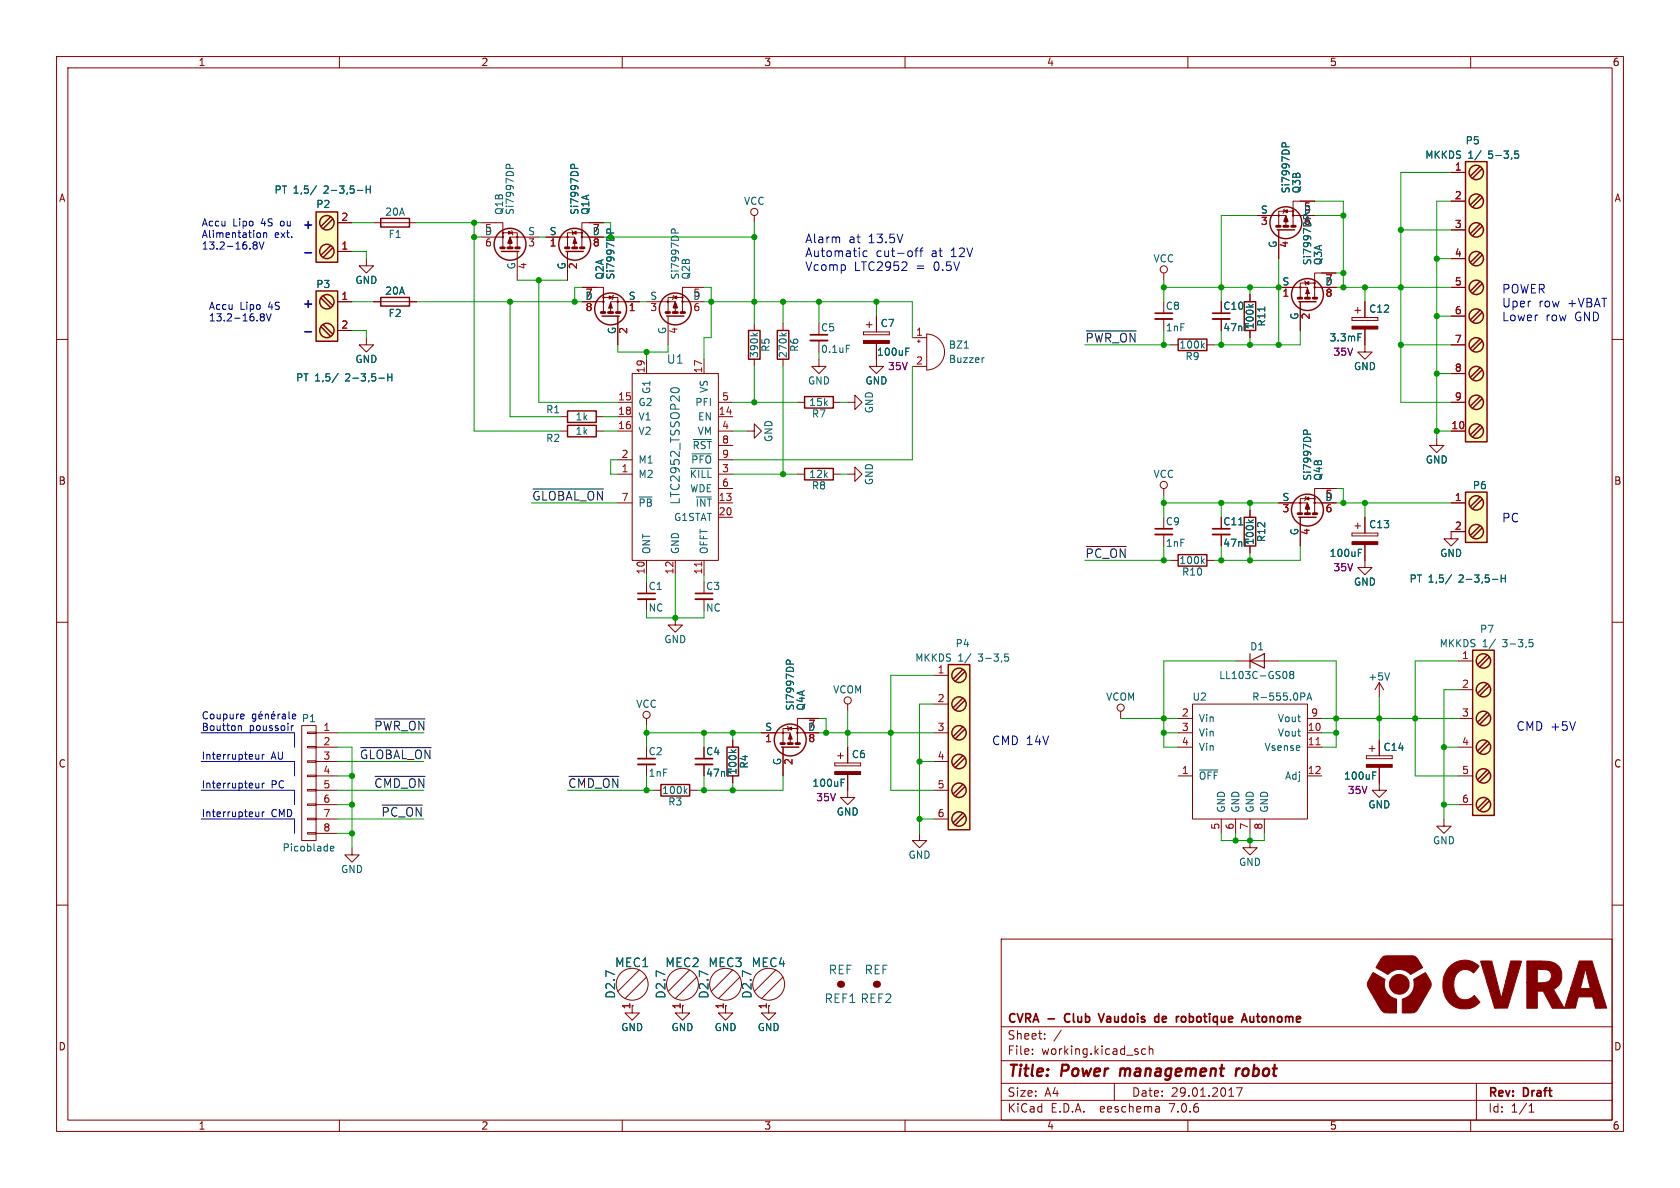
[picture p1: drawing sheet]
<svg xmlns="http://www.w3.org/2000/svg" width="297mm" height="210mm" viewBox="0 0 297 210" stroke-linecap="round" stroke-linejoin="round" font-family="sans-serif">
<defs><g id="words">
<g font-size="2.8" fill="#840000">
<text x="178" y="190.9">Title:</text>
<text x="187.7" y="190.9">Power</text>
<text x="198.8" y="190.9">management</text>
<text x="220.1" y="190.9">robot</text>
</g>
<g font-size="2.1" fill="#0000c2">
<text x="53.3" y="40.6">+</text>
<text x="142.2" y="43.1">Alarm</text>
<text x="142.2" y="45.6">Automatic</text>
<text x="150" y="43.1">at</text>
<text x="153.6" y="43.1">13.5V</text>
<text x="154.8" y="45.6">cut-off</text>
<text x="164.7" y="45.6">at</text>
<text x="168.2" y="45.6">12V</text>
<text x="142.2" y="48">Vcomp</text>
<text x="151" y="48">LTC2952</text>
<text x="162" y="48">=</text>
<text x="165.2" y="48">0.5V</text>
<text x="265.4" y="52">POWER</text>
<text x="53.3" y="54.5">+</text>
<text x="265.4" y="54.4">Uper</text>
<text x="265.4" y="56.9">Lower</text>
<text x="272" y="54.4">row</text>
<text x="273.2" y="56.9">row</text>
<text x="277.2" y="54.4">+VBAT</text>
<text x="278.4" y="56.9">GND</text>
<text x="265.4" y="92.5">PC</text>
<text x="175.3" y="131.8">CMD 14V</text>
<text x="268" y="129.3">CMD +5V</text>
</g>
<g font-size="2.1" fill="#006464">
<text x="117.8" y="64.5">U1</text>
<text x="120.4" y="89.3" transform="rotate(-90 120.4 89.3)">LTC2952_TSSOP20</text>
<text x="108.6" y="171.2">MEC1</text>
<text x="117.5" y="171.2">MEC2</text>
<text x="125.1" y="171.2">MEC3</text>
<text x="132.8" y="171.2">MEC4</text>
<text x="146.4" y="172.4">REF</text>
<text x="152.8" y="172.4">REF</text>
<text x="108.9" y="176.6" transform="rotate(-90 108.9 176.6)">D2.7</text>
<text x="117.8" y="176.6" transform="rotate(-90 117.8 176.6)">D2.7</text>
<text x="125.5" y="176.6" transform="rotate(-90 125.5 176.6)">D2.7</text>
<text x="133.1" y="176.6" transform="rotate(-90 133.1 176.6)">D2.7</text>
<text x="145.7" y="177.5">REF1 REF2</text>
</g>
<g font-size="2.1" fill="#0f0f0f">
<text x="191.8" y="60.6">~{PWR_ON}</text>
<text x="94" y="88.6">~{GLOBAL_ON}</text>
<text x="191.8" y="98.7">~{PC_ON}</text>
<text x="66" y="129.2">~{PWR_ON}</text>
<text x="63.5" y="134.3">~{GLOBAL_ON}</text>
<text x="66" y="139.4">~{CMD_ON}</text>
<text x="100.3" y="139.4">~{CMD_ON}</text>
<text x="67.3" y="144.5">~{PC_ON}</text>
</g>
<g font-size="2.1" fill="#840000">
<text x="178" y="184">Sheet:</text>
<text x="178" y="181.2">CVRA -</text>
<text x="188.9" y="181.2">Club</text>
<text x="195.7" y="181.2">Vaudois</text>
<text x="206" y="181.2">de</text>
<text x="210.4" y="181.2">robotique</text>
<text x="222.7" y="181.2">Autonome</text>
<text x="178" y="186.7">File:</text>
<text x="184.1" y="186.7">working.kicad_sch</text>
<text x="178" y="196.9">KiCad</text>
<text x="178" y="194.1">Size:</text>
<text x="184.7" y="194.1">A4</text>
<text x="185.7" y="196.9">E.D.A.</text>
<text x="194.6" y="196.9">eeschema</text>
<text x="200" y="194.1">Date:</text>
<text x="207" y="196.9">7.0.6</text>
<text x="207" y="194.1">29.01.2017</text>
<text x="263" y="194.3">Rev:</text>
<text x="263" y="196.9">Id:</text>
<text x="267.1" y="196.9">1/1</text>
<text x="269.4" y="194.3">Draft</text>
</g>
<g font-size="1.8" fill="#840000">
<text x="35" y="11.9">1</text>
<text x="85" y="11.9">2</text>
<text x="135" y="11.9">3</text>
<text x="185" y="11.9">4</text>
<text x="235" y="11.9">5</text>
<text x="285" y="11.9">6</text>
<text x="10.3" y="35.9">A</text>
<text x="285.3" y="35.9">A</text>
<text x="216.2" y="55">C10</text>
<text x="10.3" y="85.9">B</text>
<text x="285.3" y="85.9">B</text>
<text x="216.2" y="93.1">C11</text>
<text x="10.3" y="135.9">C</text>
<text x="124.7" y="133.7">C4</text>
<text x="285.3" y="135.9">C</text>
<text x="10.3" y="185.9">D</text>
<text x="285.3" y="185.9">D</text>
<text x="35" y="199.9">1</text>
<text x="85" y="199.9">2</text>
<text x="135" y="199.9">3</text>
<text x="185" y="199.9">4</text>
<text x="235" y="199.9">5</text>
<text x="285" y="199.9">6</text>
</g>
<g font-size="1.8" fill="#006464">
<text x="251.9" y="28.3">MKKDS</text>
<text x="259" y="25.7">P5</text>
<text x="259.5" y="28.3">1/</text>
<text x="263.2" y="28.3">5-3,5</text>
<text x="48.4" y="34.4">PT 1,5/</text>
<text x="57.4" y="34.4">2-3,5-H</text>
<text x="228.2" y="34.3" transform="rotate(-90 228.2 34.3)">Si7997DP</text>
<text x="230.1" y="34.3" transform="rotate(-90 230.1 34.3)">Q3B</text>
<text x="55.8" y="37">P2</text>
<text x="68" y="38.3">20A</text>
<text x="85.7" y="41.4">5</text>
<text x="89.1" y="38.1" transform="rotate(-90 89.1 38.1)">Q1B</text>
<text x="91" y="38.1" transform="rotate(-90 91 38.1)">Si7997DP</text>
<text x="93.3" y="41.7">S</text>
<text x="97.1" y="41.7">S</text>
<text x="102.5" y="38.1" transform="rotate(-90 102.5 38.1)">Si7997DP</text>
<text x="104.4" y="38.1" transform="rotate(-90 104.4 38.1)">Q1A</text>
<text x="104.7" y="41.4">7</text>
<text x="131.4" y="36.4">VCC</text>
<text x="222.8" y="37.8">S</text>
<text x="230.4" y="37.5">5</text>
<text x="230.4" y="40.1">6</text>
<text x="68.6" y="42.3">F1</text>
<text x="91.2" y="47.7" transform="rotate(-90 91.2 47.7)">G</text>
<text x="100.1" y="47.7" transform="rotate(-90 100.1 47.7)">G</text>
<text x="203.8" y="46.6">VCC</text>
<text x="225.8" y="43.9" transform="rotate(-90 225.8 43.9)">G</text>
<text x="232" y="47" transform="rotate(-90 232 47)">Si7997DP</text>
<text x="233.9" y="47" transform="rotate(-90 233.9 47)">Q3A</text>
<text x="55.8" y="51.1">P3</text>
<text x="62.7" y="50.4">GND</text>
<text x="68" y="52.3">20A</text>
<text x="103.4" y="52.8">7</text>
<text x="106.9" y="49.5" transform="rotate(-90 106.9 49.5)">Q2A</text>
<text x="111.1" y="53.1">S</text>
<text x="114.9" y="53.1">S</text>
<text x="120.2" y="49.5" transform="rotate(-90 120.2 49.5)">Si7997DP</text>
<text x="122.1" y="49.5" transform="rotate(-90 122.1 49.5)">Q2B</text>
<text x="122.5" y="52.8">5</text>
<text x="226.6" y="50.5">S</text>
<text x="234.2" y="50.2">7</text>
<text x="68.6" y="56.2">F2</text>
<text x="109" y="59.2" transform="rotate(-90 109 59.2)">G</text>
<text x="117.9" y="59.2" transform="rotate(-90 117.9 59.2)">G</text>
<text x="145" y="58.8">C5</text>
<text x="155.6" y="58">C7</text>
<text x="206" y="55">C8</text>
<text x="206" y="58.8">1nF</text>
<text x="216.2" y="58.8">47nF</text>
<text x="221.8" y="58.3" transform="rotate(-90 221.8 58.3)">100k</text>
<text x="223.9" y="57.8" transform="rotate(-90 223.9 57.8)">R11</text>
<text x="229.6" y="56.6" transform="rotate(-90 229.6 56.6)">G</text>
<text x="241.9" y="55.5">C12</text>
<text x="62.7" y="64.4">GND</text>
<text x="134.2" y="63.4" transform="rotate(-90 134.2 63.4)">390k</text>
<text x="136.2" y="62.3" transform="rotate(-90 136.2 62.3)">R5</text>
<text x="139.3" y="63.4" transform="rotate(-90 139.3 63.4)">270k</text>
<text x="141.3" y="62.3" transform="rotate(-90 141.3 62.3)">R6</text>
<text x="145" y="62.6">0.1uF</text>
<text x="154.9" y="63.1">100uF</text>
<text x="167.6" y="61.8">BZ1</text>
<text x="167.6" y="64.4">Buzzer</text>
<text x="208.4" y="61.8">100k</text>
<text x="209.5" y="63.9">R9</text>
<text x="235" y="60.6">3.3mF</text>
<text x="239.3" y="65.6">GND</text>
<text x="52.2" y="67.6">PT 1,5/</text>
<text x="61.2" y="67.6">2-3,5-H</text>
<text x="112.8" y="72">G2</text>
<text x="115.2" y="69.7" transform="rotate(-90 115.2 69.7)">G1</text>
<text x="122.8" y="72">PFI</text>
<text x="125.3" y="69.6" transform="rotate(-90 125.3 69.6)">VS</text>
<text x="142.7" y="68.2">GND</text>
<text x="143" y="72">15k</text>
<text x="152.9" y="68.2">GND</text>
<text x="96.4" y="73.3">R1</text>
<text x="101.6" y="74.5">1k</text>
<text x="101.6" y="77.1">1k</text>
<text x="112.8" y="77.1">V2</text>
<text x="112.8" y="74.5">V1</text>
<text x="123.2" y="77.1">VM</text>
<text x="123.3" y="74.5">EN</text>
<text x="143.4" y="74">R7</text>
<text x="154.5" y="73.2" transform="rotate(-90 154.5 73.2)">GND</text>
<text x="96.4" y="78.3">R2</text>
<text x="112.8" y="82.1">M1</text>
<text x="122.1" y="82.1">~{PFO}</text>
<text x="122.3" y="79.6">~{RST}</text>
<text x="136.8" y="78.2" transform="rotate(-90 136.8 78.2)">GND</text>
<text x="252" y="82.1">GND</text>
<text x="112.8" y="84.7">M2</text>
<text x="112.8" y="89.8">~{PB}</text>
<text x="121.8" y="84.7">~{KILL}</text>
<text x="121.9" y="87.2">WDE</text>
<text x="122.9" y="89.8">~{INT}</text>
<text x="143" y="84.7">12k</text>
<text x="143.4" y="86.7">R8</text>
<text x="154.5" y="85.9" transform="rotate(-90 154.5 85.9)">GND</text>
<text x="203.8" y="84.7">VCC</text>
<text x="226.6" y="88.6">S</text>
<text x="232" y="85.1" transform="rotate(-90 232 85.1)">Si7997DP</text>
<text x="233.9" y="85.1" transform="rotate(-90 233.9 85.1)">Q4B</text>
<text x="234.2" y="88.3">5</text>
<text x="260.3" y="86.7">P6</text>
<text x="119.1" y="92.3">G1STAT</text>
<text x="206" y="93.1">C9</text>
<text x="223.9" y="95.9" transform="rotate(-90 223.9 95.9)">R12</text>
<text x="229.6" y="94.7" transform="rotate(-90 229.6 94.7)">G</text>
<text x="241.9" y="93.6">C13</text>
<text x="115.2" y="98" transform="rotate(-90 115.2 98)">ONT</text>
<text x="120.2" y="98" transform="rotate(-90 120.2 98)">GND</text>
<text x="125.3" y="98" transform="rotate(-90 125.3 98)">OFFT</text>
<text x="206" y="96.9">1nF</text>
<text x="208.4" y="99.9">100k</text>
<text x="208.9" y="102">R10</text>
<text x="216.2" y="96.9">47nF</text>
<text x="221.8" y="96.4" transform="rotate(-90 221.8 96.4)">100k</text>
<text x="235" y="98.7">100uF</text>
<text x="254.5" y="98.7">GND</text>
<text x="114.6" y="104.5">C1</text>
<text x="124.7" y="104.5">C3</text>
<text x="239.3" y="103.7">GND</text>
<text x="249.1" y="103.2">PT 1,5/</text>
<text x="258" y="103.2">2-3,5-H</text>
<text x="114.6" y="108.3">NC</text>
<text x="117.3" y="113.9">GND</text>
<text x="124.7" y="108.3">NC</text>
<text x="261.5" y="112.1">P7</text>
<text x="161.7" y="117.2">MKKDS</text>
<text x="168.8" y="114.6">P4</text>
<text x="169.3" y="117.2">1/</text>
<text x="173.1" y="117.2">3-3,5</text>
<text x="220.9" y="115.2">D1</text>
<text x="254.4" y="114.6">MKKDS</text>
<text x="262.1" y="114.6">1/</text>
<text x="265.8" y="114.6">3-3,5</text>
<text x="112.4" y="125.3">VCC</text>
<text x="140.6" y="125.7" transform="rotate(-90 140.6 125.7)">Si7997DP</text>
<text x="142.5" y="125.7" transform="rotate(-90 142.5 125.7)">Q4A</text>
<text x="147.2" y="122.8">VCOM</text>
<text x="195.4" y="124.1">VCOM</text>
<text x="210.7" y="124.1">U2</text>
<text x="215.4" y="120.2">LL103C-GS08</text>
<text x="221.3" y="124.1">R-555.0PA</text>
<text x="241.8" y="120.5">+5V</text>
<text x="53.3" y="127.9">P1</text>
<text x="135.2" y="129.3">S</text>
<text x="142.8" y="129">7</text>
<text x="211.8" y="127.9">Vin</text>
<text x="211.8" y="130.4">Vin</text>
<text x="225.8" y="130.4">Vout</text>
<text x="225.8" y="127.9">Vout</text>
<text x="114.6" y="133.7">C2</text>
<text x="114.6" y="137.5">1nF</text>
<text x="124.7" y="137.5">47nF</text>
<text x="130.4" y="137.1" transform="rotate(-90 130.4 137.1)">100k</text>
<text x="132.4" y="136" transform="rotate(-90 132.4 136)">R4</text>
<text x="138.2" y="135.4" transform="rotate(-90 138.2 135.4)">G</text>
<text x="150.5" y="134.2">C6</text>
<text x="211.8" y="132.9">Vin</text>
<text x="223.4" y="132.9">Vsense</text>
<text x="244.5" y="132.9">C14</text>
<text x="116.9" y="140.6">100k</text>
<text x="118" y="142.6">R3</text>
<text x="143.5" y="139.3">100uF</text>
<text x="211.8" y="138">~{OFF}</text>
<text x="216.8" y="143.8" transform="rotate(-90 216.8 143.8)">GND</text>
<text x="219.3" y="143.8" transform="rotate(-90 219.3 143.8)">GND</text>
<text x="221.8" y="143.8" transform="rotate(-90 221.8 143.8)">GND</text>
<text x="224.4" y="143.8" transform="rotate(-90 224.4 143.8)">GND</text>
<text x="227.1" y="138">Adj</text>
<text x="237.5" y="138">100uF</text>
<text x="241.8" y="143.1">GND</text>
<text x="147.8" y="144.4">GND</text>
<text x="253.2" y="149.5">GND</text>
<text x="49.9" y="150.7">Picoblade</text>
<text x="60.2" y="154.5">GND</text>
<text x="160.5" y="152">GND</text>
<text x="218.9" y="153.3">GND</text>
<text x="109.7" y="182.5">GND</text>
<text x="118.6" y="182.5">GND</text>
<text x="126.2" y="182.5">GND</text>
<text x="133.9" y="182.5">GND</text>
</g>
<g font-size="1.8" fill="#a90000">
<text x="257.1" y="30.2">1</text>
<text x="257.1" y="35.3">2</text>
<text x="60.3" y="39.1">2</text>
<text x="222.8" y="40.1">3</text>
<text x="257.1" y="40.4">3</text>
<text x="60.3" y="44.2">1</text>
<text x="85.7" y="43.9">6</text>
<text x="93.3" y="43.9">3</text>
<text x="93.4" y="47.7" transform="rotate(-90 93.4 47.7)">4</text>
<text x="97.1" y="43.9">1</text>
<text x="102.3" y="47.7" transform="rotate(-90 102.3 47.7)">2</text>
<text x="104.7" y="43.9">8</text>
<text x="228" y="43.9" transform="rotate(-90 228 43.9)">4</text>
<text x="257.1" y="45.5">4</text>
<text x="60.3" y="53.1">1</text>
<text x="226.6" y="52.8">1</text>
<text x="234.2" y="52.8">8</text>
<text x="257.1" y="50.5">5</text>
<text x="60.3" y="58.2">2</text>
<text x="103.4" y="55.3">8</text>
<text x="111.1" y="55.3">1</text>
<text x="111.2" y="59.1" transform="rotate(-90 111.2 59.1)">2</text>
<text x="114.9" y="55.3">3</text>
<text x="120.1" y="59.1" transform="rotate(-90 120.1 59.1)">4</text>
<text x="122.5" y="55.3">6</text>
<text x="161.9" y="59.4">1</text>
<text x="231.9" y="56.6" transform="rotate(-90 231.9 56.6)">2</text>
<text x="257.1" y="55.6">6</text>
<text x="161.9" y="64.5">2</text>
<text x="257.1" y="60.7">7</text>
<text x="257.1" y="65.8">8</text>
<text x="109.2" y="70.9">15</text>
<text x="114" y="66.1" transform="rotate(-90 114 66.1)">19</text>
<text x="124.2" y="66.1" transform="rotate(-90 124.2 66.1)">17</text>
<text x="127.6" y="70.9">5</text>
<text x="257.1" y="70.9">9</text>
<text x="109.2" y="75.9">16</text>
<text x="109.2" y="73.4">18</text>
<text x="127" y="73.4">14</text>
<text x="127.6" y="75.9">4</text>
<text x="256.5" y="75.9">10</text>
<text x="109.8" y="83.6">1</text>
<text x="109.8" y="81">2</text>
<text x="127.6" y="83.6">3</text>
<text x="127.6" y="78.5">8</text>
<text x="127.6" y="81">9</text>
<text x="109.8" y="88.6">7</text>
<text x="127" y="88.6">13</text>
<text x="127.6" y="86.1">6</text>
<text x="257.1" y="88.6">1</text>
<text x="127" y="91.2">20</text>
<text x="226.6" y="90.9">3</text>
<text x="231.9" y="94.7" transform="rotate(-90 231.9 94.7)">4</text>
<text x="234.2" y="90.9">6</text>
<text x="257.1" y="93.7">2</text>
<text x="114" y="101.6" transform="rotate(-90 114 101.6)">10</text>
<text x="119.1" y="101.6" transform="rotate(-90 119.1 101.6)">12</text>
<text x="124.2" y="101.6" transform="rotate(-90 124.2 101.6)">11</text>
<text x="165.7" y="119.1">1</text>
<text x="258.4" y="116.6">1</text>
<text x="165.7" y="124.2">2</text>
<text x="258.4" y="121.7">2</text>
<text x="57.1" y="129.3">1</text>
<text x="57.1" y="131.8">2</text>
<text x="135.2" y="131.5">1</text>
<text x="142.8" y="131.5">8</text>
<text x="165.7" y="129.3">3</text>
<text x="208.8" y="126.7">2</text>
<text x="208.8" y="129.3">3</text>
<text x="208.8" y="131.8">4</text>
<text x="231.1" y="129.3">10</text>
<text x="231.1" y="131.8">11</text>
<text x="231.7" y="126.7">9</text>
<text x="258.4" y="126.7">3</text>
<text x="258.4" y="131.8">4</text>
<text x="57.1" y="134.4">3</text>
<text x="57.1" y="136.9">4</text>
<text x="140.4" y="135.3" transform="rotate(-90 140.4 135.3)">2</text>
<text x="165.7" y="134.4">4</text>
<text x="208.8" y="136.9">1</text>
<text x="231.1" y="136.9">12</text>
<text x="258.4" y="136.9">5</text>
<text x="57.1" y="139.4">5</text>
<text x="57.1" y="142">6</text>
<text x="165.7" y="139.4">5</text>
<text x="258.4" y="142">6</text>
<text x="57.1" y="144.5">7</text>
<text x="57.1" y="147.1">8</text>
<text x="165.7" y="144.5">6</text>
<text x="215.6" y="146.8" transform="rotate(-90 215.6 146.8)">5</text>
<text x="218.2" y="146.8" transform="rotate(-90 218.2 146.8)">6</text>
<text x="220.7" y="146.8" transform="rotate(-90 220.7 146.8)">7</text>
<text x="223.3" y="146.8" transform="rotate(-90 223.3 146.8)">8</text>
<text x="111.5" y="178.5" transform="rotate(-90 111.5 178.5)">1</text>
<text x="120.4" y="178.5" transform="rotate(-90 120.4 178.5)">1</text>
<text x="128" y="178.5" transform="rotate(-90 128 178.5)">1</text>
<text x="135.6" y="178.5" transform="rotate(-90 135.6 178.5)">1</text>
</g>
<g font-size="1.8" fill="#0000c2">
<text x="35.6" y="40.1">Accu</text>
<text x="41.1" y="40.1">Lipo</text>
<text x="46.2" y="40.1">4S</text>
<text x="49.8" y="40.1">ou</text>
<text x="35.6" y="42.2">Alimentation</text>
<text x="35.6" y="44.2">13.2-16.8V</text>
<text x="48.5" y="42.2">ext.</text>
<text x="36.8" y="54.9">Accu</text>
<text x="36.8" y="56.9">13.2-16.8V</text>
<text x="42.4" y="54.9">Lipo</text>
<text x="47.5" y="54.9">4S</text>
<text x="35.6" y="127.2">Coupure</text>
<text x="35.6" y="129.3">Boutton</text>
<text x="44" y="129.3">poussoir</text>
<text x="35.6" y="134.4">Interrupteur</text>
<text x="47.9" y="134.4">AU</text>
<text x="35.6" y="139.5">Interrupteur</text>
<text x="47.9" y="139.5">PC</text>
<text x="35.6" y="144.5">Interrupteur</text>
<text x="47.9" y="144.5">CMD</text>
</g>
<text font-size="1.8" fill="#009600" x="108.8" y="49.5" transform="rotate(-90 108.8 49.5)">Si7997DP</text>
<g font-size="1.8" fill="#840084">
<text x="156.9" y="65.6">35V</text>
<text x="235.6" y="63.1">35V</text>
<text x="235.6" y="101.2">35V</text>
<text x="144.2" y="141.8">35V</text>
<text x="238.2" y="140.6">35V</text>
</g>
</g></defs>
<g fill="none" stroke="#840000" stroke-width=".18">
<path d="M10 10h277v190h-277zM12 12h273v186h-273zM60 10v2M110 10v2M160 10v2M210 10v2M260 10v2M10 60h2M205.7 48.3v1.2M215.9 56.4v2M285 60h2M10 110h2"/>
<path d="M285 110h2M149.9 139.7v1.3h1.2l-1.2 1.2-1.3-1.2h1.3M10 160h2M162.6 147.3v1.3h1.2l-1.2 1.3-1.3-1.3h1.3M255.3 144.8v1.3h1.2l-1.2 1.2-1.3-1.2h1.3M285 160h2M177 166h108v32h-108zM60 198v2M110 198v2M160 198v2M177 194.5h108M177 191.5h108"/>
<path d="M177 187.5h108M177 181.5h108M182.5 186.3v.1M182.5 185.5v.1M184.7 183.6v.1M184.7 182.8v.1M187.6 182.1l-1.3 2M197 191.5v3M202.5 185.5l-.4-.1-.3 .3v.4l.2 .2h.5M203.2 185.5l.2-.1 .3 .1 .1 .9M203.2 184.9v1.5M204.9 195.7l.1 .9"/>
<path d="M205 196.5l-.2 .1M205 196h-.2M210 198v2M218.6 192.3h1l-.6 1.5M260 198v2M261 191.5v6.5M270.3 196.6h.9M270.3 195.5l.4-.4v1.5"/>
<circle cx="205.7" cy="47.6" r=".63"/>
</g>
<path d="M198.1 188.9l-.1 1.3M218.6 188.9l-.2 1.3M219.2 188.9l-.4 .1-.2 .3" fill="none" stroke="#840000" stroke-width=".4"/>
<path d="M214.4 55.4h3M188.3 179.4l-.1 .4 .1 .7M194.2 179.2l.5 1.5 .5-1.5M204.4 179.7l.4 .1M204.8 179.2v1.5M209.1 179.7l.4 .1 .1 .2v.5l-.5 .2M221 179.7l.1 .9 .3 .1 .2-.2M221.6 179.7v1M204.8 180.6l-.4 .1" fill="none" stroke="#840000" stroke-width=".3"/>
<path d="M214.4 56.4h3" fill="none" stroke="#840000" stroke-width=".33"/>
<g fill="#840000" stroke="#840000" stroke-width=".18">
<path d="M242.7 171.9l2.2 1.3a2.68 2.68 0 0 0 2 3.4v2.5h-1.3a1.49 1.49 0 0 1-1.8-1.1l-1.6-2.9a1.63 1.63 0 0 1 0-2.3z"/>
<path d="M249.9 173.2l2.1-1.3 1 1.9-.1 .8-2 3.4a1.5 1.5 0 0 1-1.5 1.1h-1.5v-2.5a2.79 2.79 0 0 0 2-3.4z"/>
<path d="M244.4 169.2l.8-.2h4.6a1.33 1.33 0 0 1 1.1 1.1l.6 .9-2.1 1.3a2.78 2.78 0 0 0-4.1-.1l-2-1.2z"/>
<path d="M269.9 169.9h3.3a2.64 2.64 0 0 1 2.8 1.9 2.64 2.64 0 0 1-1.3 3.1l1.8 3.3h-2.1l-1.6-3h-1v3h-1.9v-4.5h2.7a1.45 1.45 0 0 0 1.6-1 1.06 1.06 0 0 0-1.2-1.3l-1.2-.1v2.4h-1.9z"/>
<path d="M256.1 171a3.5 3.5 0 0 1 5.4-.2l-1 1.2a1.98 1.98 0 0 0-2.1-.5 1.98 1.98 0 0 0-1.3 1.7 3.1 3.1 0 0 0 1.2 3.4 2.27 2.27 0 0 0 2.4-.6l.9 1.1-.1 .2a3.2 3.2 0 0 1-2.1 1 3.8 3.8 0 0 1-4.3-3.7 4.7 4.7 0 0 1 1-3.6z"/>
<path d="M261.7 169.9h2l1.7 6.5 1.7-6.5h1.9l-2.5 8.3h-2.3z"/>
<path d="M279.2 169.9h2.3l2.5 8.3h-1.9l-.5-2h-2.6l-.5 2h-1.9l1.1-3.5 3.5 .1-.9-3.5-.9 3.4h-1.7z"/>
<circle cx="247.4" cy="174" r="1.76"/>
</g>
<circle cx="148.6" cy="174" r=".63" fill="#840000"/>
<g fill="none" stroke="#840000" stroke-width=".18">
<path d="M222.2 38.1h3.9v1.8M227.1 37l-.3 .7M232.4 35.6h-3.8v2.5v-.8h-2.5v.8h1.2v1.8M232.4 38.1h-3.8v1.8M256.5 35.6h2.6M256.5 30.5h2.6M152.7 58.7v.5zM152.7 59.2h4.5zM152.7 58.7h4.5zM153.2 57.4h1M153.7 56.9v1M154.9 55.9v2.8"/>
<path d="M157.2 58.7v.5zM161.3 59.7h2.5M163.8 59.1a3.2 3.2 0 0 1 3.2 3.1 3.2 3.2 0 0 1-3.2 3.2zM205.7 56.4v2M221 52.1v1.2M221 58.4v1.3M226.1 50.8h3.8v1.8M226.1 40.6v5.1M229.9 53.3v5.1M230.6 49.7l.3 .7M236.2 48.3h-3.8v2.5v-.8h-2.5v.8h1.2v1.8M236.2 50.8h-3.8v1.8"/>
<path d="M239 56.1v.5zM239 56.6h4.6zM239 56.1h4.6zM239.5 54.9h1M240 54.4v1M241.3 58.2v4h1.3l-1.3 1.3-1.3-1.3h1.3M241.3 53.3v2.8M243.6 56.1v.5zM256.5 40.6h2.6M256.5 45.7h2.6M256.5 50.8h2.6M256.5 55.9h2.6"/>
<path d="M149.9 71.1h1.2v-1.2l1.3 1.2-1.3 1.3v-1.3M154.9 60.7v4.1h1.3l-1.3 1.2-1.2-1.2h1.2M161.3 64.8h2.5M162.2 60.3h.5M162.4 60.1v.5M207 61h1.3M213.4 61h1.2M254 77.5v1.2h1.3l-1.3 1.3-1.3-1.3h1.3M256.5 61h2.6M256.5 76.2h2.6M256.5 66h2.6M256.5 71.1h2.6"/>
<path d="M149.9 83.8h1.2v-1.2l1.3 1.2-1.3 1.3v-1.3M205.7 86.4v1.2M205.7 94.5v2M207 99.1h1.3M213.4 99.1h1.2M215.9 94.5v2M221 90.2v1.2M221 96.5v1.3M226.1 88.9h3.8v1.8M229.9 91.4v5.1M230.9 87.8l-.3 .7M236.2 86.4h-3.8v2.5v-.8h-2.5v.8h1.2v1.8"/>
<path d="M236.2 88.9h-3.8v1.8M239 94.2v.5zM239 94.7h4.6zM239 94.2h4.6zM239.5 93h1M240 92.5v1M241.3 96.3v4h1.3l-1.3 1.3-1.3-1.3h1.3M241.3 91.4v2.8M243.6 94.2v.5zM256.5 88.9h2.6M259.1 94h-2.6v1.3h1.3l-1.3 1.2-1.2-1.2h1.2M165.1 119.4h2.5"/>
<path d="M218.4 116.8h7.7M257.8 116.8h2.5M149.9 124.5v1.2M165.1 129.5h2.5M165.1 124.5h2.5M165.1 134.6h2.5M165.1 139.7h2.5M198.1 125.7v1.3M208.3 137.2h2.5M208.3 129.5h2.5M208.3 132.1h2.5M208.3 127h2.5"/>
<path d="M210.8 124.5h20.3v20.3h-20.3zM231.1 137.2h2.6M231.1 129.5h2.6M231.1 132.1h2.6M231.1 127h2.6M241.6 133.6v.5zM241.6 134.1h4.5zM241.6 133.6h4.5zM242.1 132.3h1M242.6 131.8v1M243.8 135.6v4.1h1.3l-1.3 1.3-1.2-1.3h1.2M243.8 120.7v2.5"/>
<path d="M243.8 130.8v2.8M243.8 120.7l-.7 1.2M243.8 120.7l.8 1.2M246.1 133.6v.5zM257.8 137.2h2.5M257.8 132.1h2.5M257.8 127h2.5M257.8 121.9h2.5M165.1 144.8h2.5M215.9 144.8v2.5M218.4 144.8v2.5M221 148.6v1.3h1.2l-1.2 1.2-1.3-1.2h1.3"/>
<path d="M221 144.8v2.5M223.5 144.8v2.5M257.8 142.2h2.5M113 171.5l-3.8 3.8M114.3 172.7l-3.8 3.8M121.9 171.5l-3.8 3.8M123.2 172.7l-3.8 3.8M128.3 177.8v1.3h1.2l-1.2 1.2-1.3-1.2h1.3M129.5 171.5l-3.8 3.8M130.8 172.7l-3.8 3.8M135.9 177.8v1.3h1.3l-1.3 1.2-1.3-1.2h1.3M137.2 171.5l-3.9 3.8"/>
<path d="M138.4 172.7l-3.8 3.8"/>
<circle cx="226.1" cy="38.1" r=".13"/>
<circle cx="228.6" cy="37.3" r=".13"/>
<circle cx="228.6" cy="38.1" r=".13"/>
<circle cx="229.9" cy="50.8" r=".13"/>
<circle cx="232.4" cy="50.8" r=".13"/>
<circle cx="232.4" cy="50" r=".13"/>
<circle cx="205.7" cy="85.7" r=".63"/>
<circle cx="229.9" cy="88.9" r=".13"/>
<circle cx="232.4" cy="88.9" r=".13"/>
<circle cx="232.4" cy="88.1" r=".13"/>
<circle cx="149.9" cy="123.8" r=".63"/>
<circle cx="198.1" cy="125.1" r=".63"/>
<circle cx="111.8" cy="174" r="2.82"/>
<circle cx="120.6" cy="174" r="2.82"/>
<circle cx="128.3" cy="174" r="2.82"/>
<circle cx="135.9" cy="174" r="2.82"/>
</g>
<g fill="none" stroke="#840000" stroke-width=".25">
<path d="M259.1 28.6h3.8v49.5h-3.8zM261.6 39.6l-1.6 1.7M261.6 29.5l-1.6 1.6M261.6 34.5l-1.6 1.7M262 34.9l-1.7 1.7M262 29.8l-1.7 1.7M208.3 59.9h5.1v2.1h-5.1zM220 53.3h2v5.1h-2zM225.8 40.6h3.1M229.6 53.3h3.1M261.6 59.9l-1.6 1.7M261.6 49.8l-1.6 1.6"/>
<path d="M261.6 54.9l-1.6 1.6M261.6 44.7l-1.6 1.7M262 55.2l-1.7 1.7M262 45.1l-1.7 1.6M262 50.2l-1.7 1.6M262 40l-1.7 1.7M261.6 70.1l-1.6 1.7M261.6 75.2l-1.6 1.6M261.6 65l-1.6 1.7M262 75.6l-1.7 1.6M262 65.4l-1.7 1.7M262 70.5l-1.7 1.6"/>
<path d="M262 60.3l-1.7 1.7M208.3 98h5.1v2.1h-5.1zM220 91.4h2v5.1h-2zM229.6 91.4h3.1M259.1 87h3.8v8.9h-3.8zM261.6 87.9l-1.6 1.6M261.6 93l-1.6 1.6M262 93.3l-1.7 1.7M262 88.3l-1.7 1.6M167.6 117.5h3.8v29.2h-3.8zM170.2 118.4l-1.7 1.6M170.6 118.7l-1.7 1.7"/>
<path d="M260.3 114.9h3.9v29.2h-3.9zM262.9 115.8l-1.7 1.7M263.3 116.2l-1.7 1.7M170.2 138.7l-1.7 1.6M170.2 128.5l-1.7 1.7M170.2 133.6l-1.7 1.7M170.2 123.4l-1.7 1.7M170.6 134l-1.7 1.6M170.6 123.8l-1.7 1.7M170.6 139.1l-1.7 1.6M170.6 128.9l-1.7 1.7M262.9 136.1l-1.7 1.7"/>
<path d="M262.9 126l-1.7 1.6M262.9 131.1l-1.7 1.6M262.9 120.9l-1.7 1.7M263.3 131.4l-1.7 1.7M263.3 121.3l-1.7 1.6M263.3 136.5l-1.7 1.7M263.3 126.4l-1.7 1.6M170.2 143.8l-1.7 1.6M170.6 144.1l-1.7 1.7M262.9 141.2l-1.7 1.7M263.3 141.6l-1.7 1.7"/>
<circle cx="227.3" cy="39.4" r="2.82"/>
<circle cx="261" cy="30.5" r="1.27"/>
<circle cx="261" cy="35.6" r="1.27"/>
<circle cx="231.1" cy="52.1" r="2.82"/>
<circle cx="261" cy="50.8" r="1.27"/>
<circle cx="261" cy="45.7" r="1.27"/>
<circle cx="261" cy="55.9" r="1.27"/>
<circle cx="261" cy="40.6" r="1.27"/>
<circle cx="261" cy="66" r="1.27"/>
<circle cx="261" cy="61" r="1.27"/>
<circle cx="261" cy="76.2" r="1.27"/>
<circle cx="261" cy="71.1" r="1.27"/>
<circle cx="231.1" cy="90.2" r="2.82"/>
<circle cx="261" cy="88.9" r="1.27"/>
<circle cx="261" cy="94" r="1.27"/>
<circle cx="169.5" cy="119.4" r="1.27"/>
<circle cx="262.3" cy="116.8" r="1.27"/>
<circle cx="169.5" cy="124.5" r="1.27"/>
<circle cx="169.5" cy="129.5" r="1.27"/>
<circle cx="169.5" cy="139.7" r="1.27"/>
<circle cx="169.5" cy="134.6" r="1.27"/>
<circle cx="262.3" cy="121.9" r="1.27"/>
<circle cx="262.3" cy="127" r="1.27"/>
<circle cx="262.3" cy="132.1" r="1.27"/>
<circle cx="262.3" cy="137.2" r="1.27"/>
<circle cx="169.5" cy="144.8" r="1.27"/>
<circle cx="262.3" cy="142.2" r="1.27"/>
</g>
<g fill="none" stroke="#006464" stroke-width=".18">
<path d="M226.6 26v-.5l.3-.3 .3 .1 .1 .7M230.4 38.2v.5M231.1 38.2v.5M261.8 26.6l-1.1 1.7M268.4 26.7h-.6v.6l.1-.1h.5l.1 .2-.1 .5-.2 .1-.4-.1M220.7 53.8l.5 .5M221.6 53.8l-.5 .4M223.6 54.3v.7M240.1 59h.6M160.1 62.1h.5M160.1 61.5h.6M170.5 61.5h.7"/>
<path d="M174 63.2l-.3 .1M212.5 61.1l.4 .4M212.9 60.7l-.5 .5M230.4 76.8v-.5l.3-.3 .4 .1v.7M212.5 99.2l.4 .4M212.9 98.8l-.5 .5M219 92.8h.7M220.7 91.9l.5 .5M221.6 91.9l-.5 .4M240.1 97.7h.5M240.1 97.1h.6M171.7 115.5l-1.1 1.7"/>
<path d="M178.3 115.6h-.7v.6l.2-.1h.4l.1 .2v.5l-.2 .1-.5-.1M227.2 118.7a.79 .79 0 0 1 0 1.3M228.2 119.2l-.2-.2 .2-.3h.3l.2 .2-.2 .3M228.2 119.2l-.2 .3 .1 .3 .1 .2 .4-.1 .1-.2v-.2l-.2-.3M228.2 119.2h.3M245.7 118.9l-.5 1.3M256.6 101.6l-1.1 1.6M263.8 102.4h1M264.4 113l-1.1 1.6M265.4 101.6v1.3M265.4 102.2h.7M266.1 101.6v1.3"/>
<path d="M271 113.1h-.6l-.1 .6 .2-.2 .4 .1 .1 .2v.4l-.2 .1-.5-.1M212.1 136.1h3.2M230.4 122.5l.3 .2-.1 .3-.2 .2M231 123.8l.5-1.3 .4 1.3M231.2 123.4h.6M242.7 137.1h.4M242.7 136.5h.6"/>
</g>
<g fill="#840000" stroke="#840000" stroke-width=".18">
<path d="M239 95.8h4.6v.5h-4.6z"/>
<path d="M152.7 60.2h4.5v.5h-4.5z"/>
<path d="M227.3 38.3l.4 .9h-.7z"/>
<path d="M227.3 38.1l.4 1h-.8z"/>
<path d="M226.9 37.3l.7-.2v.5z"/>
<path d="M231.1 89.1l.4 .9h-.7z"/>
<path d="M231.1 88.9l.4 1h-.7z"/>
<path d="M230.8 88.1l.6-.2v.5z"/>
<path d="M239 57.7h4.6v.5h-4.6z"/>
<path d="M241.6 135.1h4.5v.5h-4.5z"/>
<path d="M231.1 51l.4 .9h-.7z"/>
<path d="M230.8 50l.6-.2v.5z"/>
</g>
<path d="M204.2 56.4h3.1M204.2 94.5h3.1M214.4 94.5h3" fill="none" stroke="#840000" stroke-width=".33"/>
<path d="M204.2 55.4h3.1M204.2 93.5h3.1M214.4 93.5h3" fill="none" stroke="#840000" stroke-width=".3"/>
<path d="M232.7 131.7h.7" fill="none" stroke="#a90000" stroke-width=".18"/>
<path d="M225.7 40h.6M226.9 40h.8M228.3 40h.7M229.5 52.7h.6M230.8 52.7h.7M232.2 52.7h.6M229.5 90.8h.6M230.8 90.8h.7M232.2 90.8h.6" fill="none" stroke="#840000" stroke-width=".51"/>
<g fill="#ffffc2" stroke="#ffffc2" stroke-width=".18">
<path d="M259.1 28.6h3.8v49.5h-3.8z"/>
<path d="M167.6 117.5h3.8v29.2h-3.8z"/>
<path d="M260.3 114.9h3.9v29.2h-3.9z"/>
<path d="M259.1 87h3.8v8.9h-3.8z"/>
</g>
<path d="M221 116.8l2.5-1.2v2.5zM221 115.6v2.5" fill="none" stroke="#840000" stroke-width=".2"/>
<circle cx="154.9" cy="174" r=".63" fill="#840000"/>
<g fill="none" stroke="#840000" stroke-width=".18">
<path d="M59.7 39.4h2.5M66 39.4h7.7M85.1 39.4h3.8v2.5v-.8h2.5v.8h-1.2v1.8M106.7 39.4h-3.8v2.5v-.8h-2.6v.8h1.3v1.8M133.3 38.1v1.3M222.2 38.1h2.6M229.9 35.6h2.5M229.9 38.1h2.5M256.5 30.5h2.6M256.5 35.6h2.6M59.7 53.3h2.5M59.7 58.4h2.5"/>
<path d="M59.7 44.5h2.5M64.8 59.7v1.3h1.2l-1.2 1.2-1.3-1.2h1.3M64.8 45.7v1.3h1.2l-1.2 1.3-1.3-1.3h1.3M66 53.3h7.7M85.1 41.9h3.8v1.8M90.4 40.8l.3 .7M91.4 44.5v5M95.2 41.9h-3.8v1.8M96.5 41.9h3.8v1.8M100.3 44.5v5M101.1 40.8l.2 .7M102.9 50.8h3.8v2.5v-.7h2.5v.7h-1.3v1.8"/>
<path d="M102.9 53.3h3.8v1.8M106.7 41.9h-3.8v1.8M108.5 52.2l-.3 .8M109.2 55.9v5.1M113 53.3h-3.8v1.8M114.3 53.3h3.8v1.8M118.1 55.9v5.1M119.1 52.2l-.2 .8M124.5 50.8h-3.9v2.5v-.7h-2.5v.7h1.3v1.8M124.5 53.3h-3.9v1.8M133.3 57.2v1.2M138.4 57.2v1.2"/>
<path d="M154.9 55.9v2.8M215.9 56.4v2M221 52.1v1.2M221 58.4v1.3M226.1 50.8h2.5M226.1 40.6v5.1M229.9 53.3v5.1M233.7 50.8h2.5M233.7 48.3h2.5M241.3 53.3v2.8M241.3 58.2v2.8M256.5 50.8h2.6"/>
<path d="M256.5 40.6h2.6M256.5 45.7h2.6M256.5 55.9h2.6M99.1 73.7h1.2M99.1 76.2h1.2M105.4 73.7h1.3M105.4 76.2h1.3M109.2 73.7h2.6M109.2 76.2h2.6M109.2 71.1h2.6M111.8 66h15.2v33.1h-15.2zM114.3 63.5v2.5"/>
<path d="M124.5 63.5v2.5M127 73.7h2.5M127 76.2h2.5M127 71.1h2.5M127 78.7h2.5M132.1 76.2h1.2v-1.3l1.3 1.3-1.3 1.3v-1.3M133.3 63.5v1.3M138.4 63.5v1.3M141 71.1h1.2M144.8 63.5v1.3h1.2l-1.2 1.2-1.3-1.2h1.3M144.8 60.2v2M147.3 71.1h1.3"/>
<path d="M154.9 60.7v2.8M256.5 76.2h2.6M256.5 71.1h2.6M256.5 61h2.6M256.5 66h2.6M109.2 83.8h2.6M109.2 88.9h2.6M109.2 81.3h2.6M114.3 99.1v2.5M119.4 99.1v2.5M124.5 99.1v2.5M127 83.8h2.5"/>
<path d="M127 88.9h2.5M127 81.3h2.5M127 91.4h2.5M127 86.4h2.5M141 83.8h1.2M147.3 83.8h1.3M215.9 94.5v2M221 90.2v1.2M221 96.5v1.3M226.1 88.9h2.5M229.9 91.4v5.1M233.7 88.9h2.5"/>
<path d="M233.7 86.4h2.5M241.3 91.4v2.8M241.3 96.3v2.8M256.5 88.9h2.6M256.5 94h2.6M114.3 105.9v2.1M119.4 109.2v1.3h1.2l-1.2 1.3-1.3-1.3h1.3M124.5 105.9v2.1M53.3 128.3h2.6v20.3h-2.6zM54.4 139.6h1.5v.2h-1.5zM54.4 137h1.5v.3h-1.5zM54.4 134.5h1.5v.2h-1.5z"/>
<path d="M54.4 132h1.5v.2h-1.5zM54.4 129.4h1.5v.3h-1.5zM55.9 129.5h3.8M55.9 132.1h3.8M55.9 134.6h3.8M55.9 137.2h3.8M55.9 139.7h3.8M114.3 127v1.3M114.3 135.1v2.1M115.6 139.7h1.2M121.9 139.7h1.3M124.5 135.1v2.1"/>
<path d="M129.5 130.8v1.3M129.5 137.2v1.2M134.6 129.5h3.8v1.8M138.4 132.1v5.1M139.2 128.4l.2 .8M144.8 127h-3.8v2.5v-.7h-2.6v.7h1.3v1.8M144.8 129.5h-3.8v1.8M147.6 134.9v.5zM147.6 135.4h4.5zM147.6 134.9h4.5zM148.1 133.6h1M148.6 133.1v1"/>
<path d="M149.9 132.1v2.8M149.9 136.9v2.8M152.1 134.9v.5zM243.8 130.8v2.8M243.8 135.6v2.8M54.4 147.2h1.5v.2h-1.5zM54.4 144.7h1.5v.2h-1.5zM54.4 142.1h1.5v.3h-1.5zM55.9 142.2h3.8M55.9 144.8h3.8M55.9 147.3h3.8M62.2 149.9v1.2h1.3l-1.3 1.3-1.2-1.3h1.2"/>
<path d="M111.8 177.8v1.3h1.2l-1.2 1.2-1.3-1.2h1.3M120.6 177.8v1.3h1.3l-1.3 1.2-1.2-1.2h1.2"/>
<circle cx="133.3" cy="37.5" r=".63"/>
<circle cx="88.9" cy="41.1" r=".13"/>
<circle cx="88.9" cy="41.9" r=".13"/>
<circle cx="91.4" cy="41.9" r=".13"/>
<circle cx="100.3" cy="41.9" r=".13"/>
<circle cx="102.9" cy="41.1" r=".13"/>
<circle cx="102.9" cy="41.9" r=".13"/>
<circle cx="106.7" cy="53.3" r=".13"/>
<circle cx="106.7" cy="52.6" r=".13"/>
<circle cx="109.2" cy="53.3" r=".13"/>
<circle cx="118.1" cy="53.3" r=".13"/>
<circle cx="120.6" cy="53.3" r=".13"/>
<circle cx="120.6" cy="52.6" r=".13"/>
<circle cx="114.3" cy="126.4" r=".63"/>
<circle cx="138.4" cy="129.5" r=".13"/>
<circle cx="141" cy="128.8" r=".13"/>
<circle cx="141" cy="129.5" r=".13"/>
</g>
<g fill="none" stroke="#840000" stroke-width=".51">
<path d="M88.5 43.8h.7M89.8 43.8h.8M91.2 43.8h.6M99.9 43.8h.7M101.2 43.8h.8M102.6 43.8h.7M106.3 55.2h.6M107.6 55.2h.7M109 55.2h.6M117.7 55.2h.7M119 55.2h.8M120.4 55.2h.6"/>
<path d="M138 131.4h.7M139.3 131.4h.8M140.7 131.4h.7"/>
</g>
<g fill="none" stroke="#840000" stroke-width=".25">
<path d="M55.9 37.5h3.8v8.9h-3.8zM58.4 38.4l-1.6 1.6M58.8 38.7l-1.7 1.7M67.3 38.6h5.1v1.5h-5.1zM55.9 51.4h3.8v8.9h-3.8zM56.8 57.8l1.6 1.6M56.8 52.7l1.6 1.7M57.1 52.3l1.7 1.7M57.1 57.4l1.7 1.7M58.4 43.4l-1.6 1.7M58.8 43.8l-1.7 1.7M67.3 52.6h5.1v1.5h-5.1z"/>
<path d="M88.6 44.5h3.1M100.1 44.5h3M106.4 55.9h3.1M117.9 55.9h3M132.3 58.4h2.1v5.1h-2.1zM137.4 58.4h2v5.1h-2zM100.3 72.6h5.1v2.1h-5.1zM100.3 75.2h5.1v2h-5.1zM142.2 70.1h5.1v2h-5.1zM142.2 82.8h5.1v2h-5.1zM116.8 138.7h5.1v2h-5.1zM128.5 132.1h2.1v5.1h-2.1z"/>
<path d="M138.2 132.1h3"/>
<circle cx="57.8" cy="39.4" r="1.27"/>
<circle cx="57.8" cy="58.4" r="1.27"/>
<circle cx="57.8" cy="53.3" r="1.27"/>
<circle cx="57.8" cy="44.4" r="1.27"/>
<circle cx="90.2" cy="43.2" r="2.82"/>
<circle cx="101.6" cy="43.2" r="2.82"/>
<circle cx="107.9" cy="54.6" r="2.82"/>
<circle cx="119.4" cy="54.6" r="2.82"/>
<circle cx="139.7" cy="130.8" r="2.82"/>
</g>
<g fill="#840000" stroke="#840000" stroke-width=".18">
<path d="M119.4 53.5l.3 1h-.6z"/>
<path d="M119.4 53.3l.4 1.1h-.8z"/>
<path d="M119 52.6l.6-.3v.5z"/>
<path d="M107.9 53.5l.4 1h-.7z"/>
<path d="M107.7 52.3l.6 .3-.6 .2z"/>
<path d="M90.2 42.1l.3 .9h-.7z"/>
<path d="M90.2 41.9l.4 1h-.8z"/>
<path d="M89.9 40.9l.7 .2-.7 .3z"/>
<path d="M101.6 42.1l.4 .9h-.7z"/>
<path d="M101.2 41.1l.7-.2v.5z"/>
<path d="M147.6 136.4h4.5v.5h-4.5z"/>
<path d="M139.7 129.7l.4 1h-.7z"/>
<path d="M139.3 128.8l.7-.3v.5z"/>
</g>
<g fill="none" stroke="#006464" stroke-width=".18">
<path d="M56 32.8l-1.1 1.6M63.2 33.7h.9M64.7 32.9v1.2M64.7 33.5h.8M65.5 32.9v1.2M89.5 29.8v-.5l.2-.3 .4 .2v.6M100.9 29.8v-.5l.3-.3 .3 .2 .1 .6M226.6 26v-.5l.3-.3 .3 .1 .1 .7M230.4 38.2v.5M231.1 38.2v.5M261.8 26.6l-1.1 1.7M268.4 26.7h-.6v.6l.1-.1h.5l.1 .2-.1 .5-.2 .1-.4-.1"/>
<path d="M107.3 41.2v-.5l.2-.2 .4 .1v.6M118.7 41.2v-.5l.2-.2 .4 .1 .1 .6M133.1 58.9l.5 .5M133.9 58.9l-.5 .3M138.2 58.9l.4 .5M139 58.9l-.5 .3M220.7 53.8l.5 .5M221.6 53.8l-.5 .4M223.6 54.3v.7M240.1 59h.6M59.8 66l-1.1 1.6M67 66.9h.9"/>
<path d="M68.5 66.1v1.2M68.5 66.7h.8M69.3 66.1v1.2M118.6 69.2v-.1a.83 .83 0 0 1 .6-.6 .83 .83 0 0 1 .8 .3v.4M122.6 77.7h3.2M149.6 61h.6M160.1 62.1h.5M160.1 61.5h.6M230.4 76.8v-.5l.3-.3 .4 .1v.7M113 87.9h2.3M122.1 82.8h3.7M122.3 80.2h3.5"/>
<path d="M123.1 87.9h2.7M219 92.8h.7M220.7 91.9l.5 .5M221.6 91.9l-.5 .4M240.1 97.7h.5M240.1 97.1h.6M139 117.4v-.5l.3-.2 .3 .1 .1 .6M256.6 101.6l-1.1 1.6M263.8 102.4h1M265.4 101.6v1.3M265.4 102.2h.7M266.1 101.6v1.3"/>
<path d="M121.1 139.8l.4 .5M121.5 139.4l-.5 .5M129.3 132.5l.5 .5M130.1 132.5l-.5 .4M148.7 138.3h.4M148.7 137.7h.6M242.7 137.1h.4M242.7 136.5h.6M58.4 150l.6-.1v-.2l-.4-.1-.2 .2 .1 .6h.5"/>
</g>
<path d="M124 99.4v.7" fill="none" stroke="#a90000" stroke-width=".18"/>
<path d="M143.3 60.2h3M112.8 105.9h3M122.9 105.9h3.1M112.8 135.1h3M122.9 135.1h3.1" fill="none" stroke="#840000" stroke-width=".33"/>
<path d="M143.3 59.2h3M112.8 104.9h3M122.9 104.9h3.1M112.8 134.1h3M122.9 134.1h3.1" fill="none" stroke="#840000" stroke-width=".3"/>
<g fill="#ffffc2" stroke="#ffffc2" stroke-width=".18">
<path d="M55.9 51.4h3.8v8.9h-3.8z"/>
<path d="M55.9 37.5h3.8v8.9h-3.8z"/>
</g>
<path d="M192 58.5h8.9M94.2 86.4h12.5M192 96.6h7.1M63.8 132.2h12.4M66.3 127.1h8.8M66.3 137.2h8.8M100.6 137.2h8.8M67.6 142.3h7.1" fill="none" stroke="#0f0f0f" stroke-width=".18"/>
<g fill="none" stroke="#0000c2" stroke-width=".18">
<path d="M44.8 43.2l.2 .1M45 42.8l-.2 .1M45 43.3h.2M45 43.3l-.2 .1M45.2 42.8l.3 .2-.3 .3M45.2 43.3l.3 .3-.1 .3-.2 .1-.4-.1M45.6 41.1l.3 .1 .2 .2-.1 .5-.4 .1M45.8 42.8l.4 1.2 .5-1.2M46.1 55.9l.1 .1M46.2 55.5h.3l.2 .2-.2 .3M46.2 56h.3M46.2 56l-.1 .1"/>
<path d="M46.5 56l.2 .3v.3l-.2 .1-.4-.1M46.6 41.3l.2-.2 .3 .1 .1 .8M46.6 41.1v.9M47.1 55.5l.4 1.2 .4-1.2M148.4 42v.9M153.3 44.4l-.4-.1-.3 .3v.5l.1 .2h.6M159.4 47.8h.9M160.3 46.4v.5M161.7 44.3h.6M162.3 43.8l-.4 .3v1.3M162.6 44.3h.6M163.2 43.8l-.4 .3v1.3"/>
<path d="M35.6 129.5h16.5v2.6M35.6 134.6h16.5v2.6M35.6 139.7h16.5v2.5M42.1 128.4l.2-.1h.3l.1 .8M42.7 126.2l.4 .1 .1 .2-.6 .2M43.1 127l-.4 .1M45.2 126.3l-.3-.1-.3 .3 .1 .5h.5M45.2 126.2v1.1l-.1 .1M45.8 126.7l.6-.2-.1-.2-.4-.1-.1 .2v.6h.5M45.8 133.4v.8M45.8 138.4v.9M45.8 139.2l-.2 .1-.3-.1"/>
<path d="M45.8 134.1l-.2 .1-.3-.1M46.2 125.8l-.2 .1M46.4 133.4v.8M46.4 138.4v.9M46.7 138.4l-.3 .3M46.7 133.4l-.3 .2M46.9 126.4l.2-.2 .3 .1 .1 .8M46.9 126.2v.9M48 126.7l.6-.2-.1-.2-.3-.1-.2 .2 .1 .6h.4M48.4 125.8l-.2 .1M49.1 126.2v.9M49.5 126.2l-.4 .3"/>
<path d="M49.9 126.3h.5l.1 .8M50.5 126.5l-.4 .1-.2 .2 .2 .3 .4-.1M51.1 125.8v1.1l.2 .2M51.5 128.3v.8M51.7 126.7l.6-.2-.1-.2-.3-.1-.2 .2v.6h.5M51.9 128.3l-.4 .2M35.6 144.8h16.5v2.5M45.8 143.5v.9M45.8 144.2l-.2 .2-.3-.1M46.4 143.5v.9M46.7 143.5l-.3 .3"/>
</g>
<path d="M53.9 58.7h1.2M53.9 44.7h1.2" fill="none" stroke="#0000c2" stroke-width=".3"/>
<g fill="none" stroke="#009600" stroke-width=".18">
<path d="M62.2 39.4h3.8M73.7 39.4h11.4M83.8 39.4v36.8h15.3M106.7 39.4h1.2v2.5M133.3 39.4v17.8M222.2 38.1h-6.3v15.2M232.4 38.1h5.1M232.4 35.6h5.1v15.2M256.5 35.6h-2.5v41.9M256.5 30.5h-8.9v40.6h8.9M62.2 53.3h3.8M62.2 44.5h2.6v1.2"/>
<path d="M62.2 58.4h2.6v1.3M73.7 53.3h29.2M83.8 41.9h1.3M90.2 53.3v20.4h8.9M91.4 49.5h8.9M95.2 49.5v21.6h14M95.2 41.9h1.3M102.9 50.8h-1.3v2.5M106.7 41.9h26.6M113 53.3h1.3M124.5 50.8h1.2v8.9h-1.2v3.8M124.5 53.3h36.8v6.4"/>
<path d="M138.4 53.3v3.9M144.8 53.3v3.9M154.9 53.3v2.6M205.7 50.8h20.4M205.7 49.5v3.8M205.7 58.4v2.6M215.9 58.4v2.6M221 50.8v1.3M221 59.7v1.3M226.1 45.7v15.3M229.9 58.4v2.6h-15.3M236.2 50.8h20.3"/>
<path d="M236.2 48.3h1.3M241.3 50.8v2.5M247.6 40.6h8.9M254 55.9h2.5M254 45.7h2.5M106.7 76.2h2.5M106.7 73.7h2.5M109.2 61v1.2h8.9v-1.2M114.3 62.2v1.3M129.5 71.1h11.5M129.5 76.2h2.6M133.3 64.8v6.3"/>
<path d="M138.4 64.8v19M144.8 62.2v1.3M148.6 71.1h1.3M161.3 64.8v16.5h-31.8M191.8 61h15.2M247.6 61h8.9M254 76.2h2.5M254 66h2.5M94 88.9h15.2M109.2 81.3h-1.3v2.5h1.3M129.5 83.8h11.5M148.6 83.8h1.3"/>
<path d="M191.8 99.1h15.2M205.7 87.6v3.8M205.7 96.5v2.6M205.7 88.9h20.4M215.9 88.9v2.5M215.9 96.5v2.6M221 88.9v1.3M221 97.8v1.3M229.9 96.5v2.6h-15.3M236.2 86.4h1.3v2.5M236.2 88.9h20.3M241.3 88.9v2.5"/>
<path d="M114.3 108v1.2h10.2v-1.2M114.3 101.6v1.3M119.4 101.6v7.6M124.5 101.6v1.3M165.1 119.4h-7.6v20.3h7.6M218.4 116.8h-12.7v15.3h2.6M226.1 116.8h10.1v15.3h-2.5M257.8 116.8h-7.6v20.4h7.6M59.7 139.7h15.2M59.7 134.6h15.2M59.7 129.5h15.2M59.7 132.1h2.5v17.8"/>
<path d="M59.7 137.2h2.5M100.3 139.7h15.3M114.3 129.5h20.3M114.3 128.3v3.8M114.3 137.2v2.5M124.5 129.5v2.6M124.5 137.2v2.5M129.5 129.5v1.3M129.5 138.4v1.3M138.4 137.2v2.5h-15.2M144.8 127h1.2v2.5M144.8 129.5h20.3"/>
<path d="M149.9 125.7v6.4M162.6 134.6h2.5M165.1 124.5h-2.5v22.8M198.1 127h10.2M205.7 129.5h2.6M233.7 129.5h2.5M233.7 127h24.1M243.8 123.2v7.6M255.3 132.1h2.5M257.8 121.9h-2.5v22.9M59.7 144.8h15.2M59.7 142.2h2.5"/>
<path d="M59.7 147.3h2.5M162.6 144.8h2.5M215.9 147.3v1.3h7.6v-1.3M218.4 147.3v1.3M221 147.3v1.3M255.3 142.2h2.5"/>
</g>
<g fill="#009600" stroke="#009600" stroke-width=".18">
<circle cx="247.6" cy="40.6" r=".46"/>
<circle cx="237.5" cy="38.1" r=".46"/>
<circle cx="241.3" cy="50.8" r=".46"/>
<circle cx="237.5" cy="50.8" r=".46"/>
<circle cx="237.5" cy="48.3" r=".46"/>
<circle cx="254" cy="55.9" r=".46"/>
<circle cx="247.6" cy="50.8" r=".46"/>
<circle cx="254" cy="45.7" r=".46"/>
<circle cx="247.6" cy="61" r=".46"/>
<circle cx="254" cy="66" r=".46"/>
<circle cx="255.3" cy="132.1" r=".46"/>
<circle cx="250.2" cy="127" r=".46"/>
<circle cx="255.3" cy="142.2" r=".46"/>
<circle cx="243.8" cy="127" r=".46"/>
<circle cx="237.5" cy="88.9" r=".46"/>
<circle cx="221" cy="99.1" r=".46"/>
<circle cx="215.9" cy="99.1" r=".46"/>
<circle cx="221" cy="88.9" r=".46"/>
<circle cx="215.9" cy="88.9" r=".46"/>
<circle cx="254" cy="76.2" r=".46"/>
<circle cx="241.3" cy="88.9" r=".46"/>
<circle cx="221" cy="50.8" r=".46"/>
<circle cx="215.9" cy="50.8" r=".46"/>
<circle cx="226.1" cy="50.8" r=".46"/>
<circle cx="226.1" cy="61" r=".46"/>
<circle cx="221" cy="61" r=".46"/>
<circle cx="162.6" cy="134.6" r=".46"/>
<circle cx="146" cy="129.5" r=".46"/>
<circle cx="157.5" cy="129.5" r=".46"/>
<circle cx="149.9" cy="129.5" r=".46"/>
<circle cx="162.6" cy="144.8" r=".46"/>
<circle cx="221" cy="148.6" r=".46"/>
<circle cx="236.2" cy="129.5" r=".46"/>
<circle cx="236.2" cy="127" r=".46"/>
<circle cx="218.4" cy="148.6" r=".46"/>
<circle cx="205.7" cy="129.5" r=".46"/>
<circle cx="205.7" cy="127" r=".46"/>
<circle cx="205.7" cy="88.9" r=".46"/>
<circle cx="205.7" cy="99.1" r=".46"/>
<circle cx="154.9" cy="53.3" r=".46"/>
<circle cx="215.9" cy="61" r=".46"/>
<circle cx="133.3" cy="71.1" r=".46"/>
<circle cx="114.3" cy="62.2" r=".46"/>
<circle cx="125.7" cy="53.3" r=".46"/>
<circle cx="138.4" cy="53.3" r=".46"/>
<circle cx="133.3" cy="41.9" r=".46"/>
<circle cx="133.3" cy="53.3" r=".46"/>
<circle cx="144.8" cy="53.3" r=".46"/>
<circle cx="138.4" cy="83.8" r=".46"/>
<circle cx="205.7" cy="50.8" r=".46"/>
<circle cx="205.7" cy="61" r=".46"/>
<circle cx="83.8" cy="39.4" r=".46"/>
<circle cx="83.8" cy="41.9" r=".46"/>
<circle cx="101.6" cy="53.3" r=".46"/>
<circle cx="95.2" cy="49.5" r=".46"/>
<circle cx="90.2" cy="53.3" r=".46"/>
<circle cx="114.3" cy="129.5" r=".46"/>
<circle cx="124.5" cy="139.7" r=".46"/>
<circle cx="129.5" cy="139.7" r=".46"/>
<circle cx="119.4" cy="109.2" r=".46"/>
<circle cx="124.5" cy="129.5" r=".46"/>
<circle cx="129.5" cy="129.5" r=".46"/>
<circle cx="114.3" cy="139.7" r=".46"/>
<circle cx="62.2" cy="137.2" r=".46"/>
<circle cx="62.2" cy="142.2" r=".46"/>
<circle cx="62.2" cy="147.3" r=".46"/>
</g>
<use href="#words"/>
</svg>
